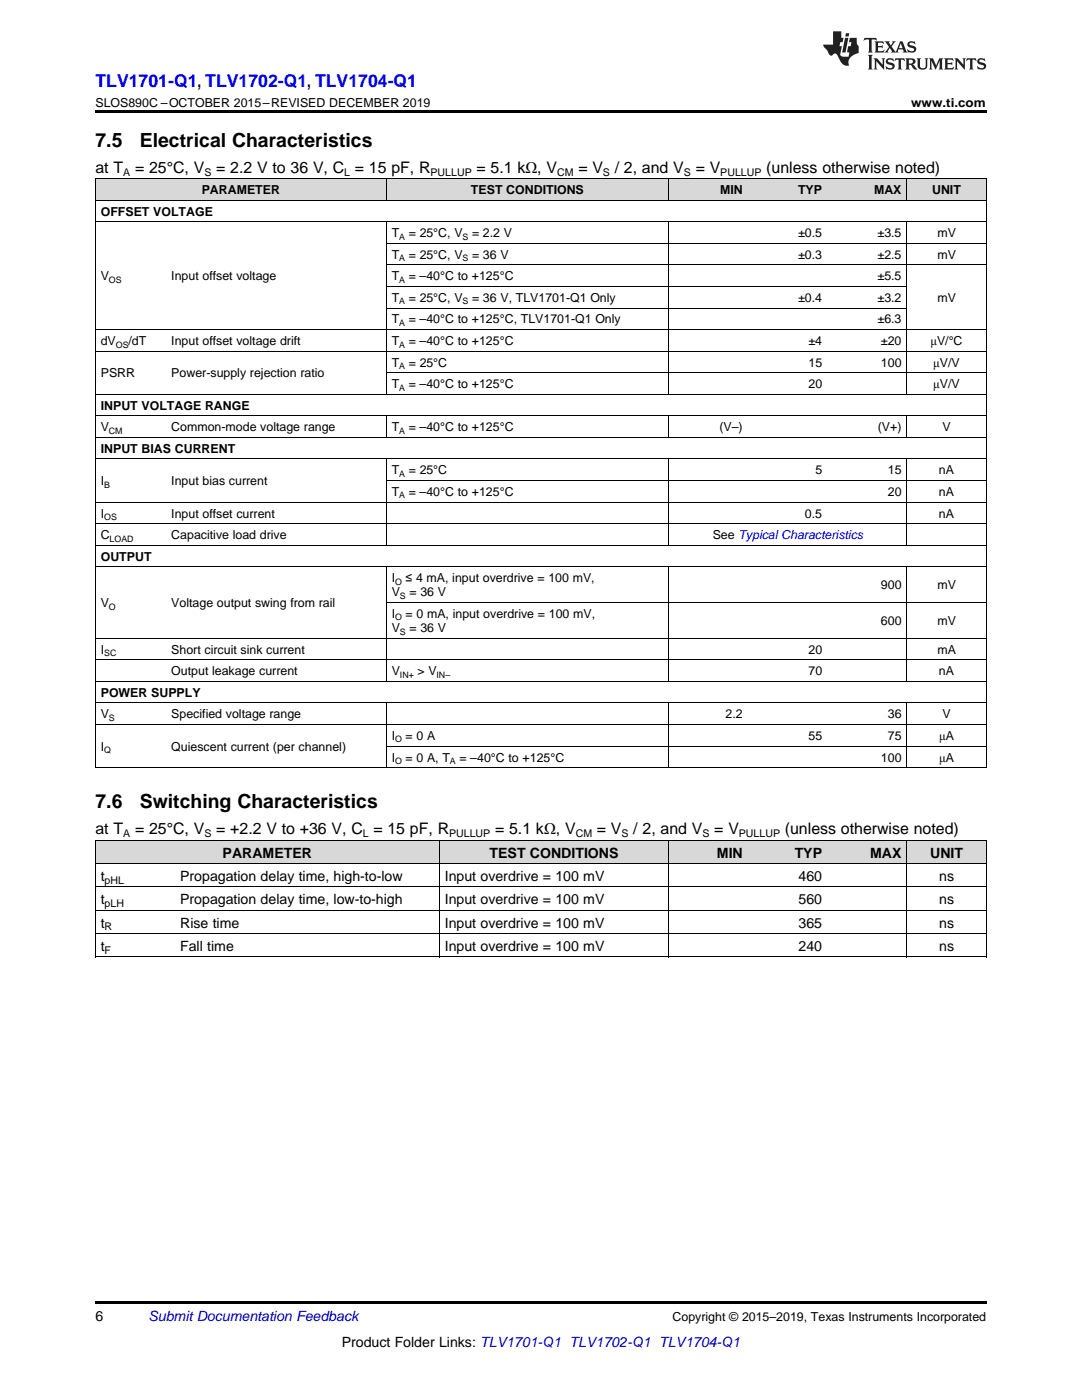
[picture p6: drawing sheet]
<svg xmlns="http://www.w3.org/2000/svg" width="216mm" height="279mm" viewBox="0 0 216 279" stroke-linecap="round" stroke-linejoin="round" font-family="sans-serif">
<defs><g id="words">
<g font-size="3.9">
<text x="19" y="29.3">7.5</text>
<text x="27.9" y="29.3">Electrical Characteristics</text>
<text x="19" y="161.3">7.6</text>
<text x="27.9" y="161.3">Switching Characteristics</text>
</g>
<text font-size="3.5" fill="#00f" x="19" y="17.3">TLV1701-Q1, TLV1702-Q1, TLV1704-Q1</text>
<g font-size="3.2">
<text x="19" y="34.4">at T</text>
<text x="27" y="34.4">= 25°C, V</text>
<text x="43.1" y="34.4">= 2.2 V to 36 V, C = 15 pF, R</text>
<text x="95.1" y="34.4">= 5.1 kΩ, V</text>
<text x="115.4" y="34.4">= V</text>
<text x="122.7" y="34.4">/ 2, and V</text>
<text x="138.8" y="34.4">= V</text>
<text x="152.9" y="34.4">(unless otherwise noted)</text>
<text x="19" y="166.5">at T</text>
<text x="27" y="166.5">= 25°C, V</text>
<text x="43.1" y="166.5">= +2.2 V to +36 V, C = 15 pF, R</text>
<text x="98.8" y="166.5">= 5.1 kΩ, V</text>
<text x="119.1" y="166.5">= V</text>
<text x="126.4" y="166.5">/ 2, and V</text>
<text x="142.5" y="166.5">= V</text>
<text x="156.6" y="166.5">(unless otherwise noted)</text>
</g>
<g font-size="2.8">
<text x="44.4" y="171.1">PARAMETER</text>
<text x="97.7" y="171.1">TEST CONDITIONS</text>
<text x="143.1" y="171.1">MIN</text>
<text x="158.6" y="171.1">TYP</text>
<text x="173.6" y="171.1">MAX</text>
<text x="185.6" y="171.1">UNIT</text>
<text x="20.1" y="175.8">t</text>
<text x="35.9" y="175.8">Propagation delay time, high-to-low</text>
<text x="88.8" y="175.8">Input overdrive = 100 mV</text>
<text x="159.3" y="175.8">460</text>
<text x="187.4" y="175.8">ns</text>
<text x="20.1" y="180.4">t</text>
<text x="20.1" y="185.1">t</text>
<text x="35.9" y="180.4">Propagation delay time, low-to-high</text>
<text x="35.9" y="185.1">Rise time</text>
<text x="88.8" y="180.4">Input overdrive = 100 mV</text>
<text x="88.8" y="185.1">Input overdrive = 100 mV</text>
<text x="159.3" y="180.4">560</text>
<text x="159.3" y="185.1">365</text>
<text x="187.4" y="180.4">ns</text>
<text x="187.4" y="185.1">ns</text>
<text x="20.1" y="189.8">t</text>
<text x="35.9" y="189.8">Fall time</text>
<text x="88.8" y="189.8">Input overdrive = 100 mV</text>
<text x="159.3" y="189.8">240</text>
<text x="187.4" y="189.8">ns</text>
<text x="19" y="263.6">6</text>
<text x="68.2" y="268.9">Product Folder Links: TLV1701-Q1 TLV1702-Q1 TLV1704-Q1</text>
</g>
<text font-size="2.8" fill="#0000c8" x="29.6" y="263.6">Submit Documentation Feedback</text>
<g font-size="2.5">
<text x="19" y="21.4">SLOS890C –OCTOBER 2015–REVISED DECEMBER 2019</text>
<text x="181.8" y="21.4">www.ti.com</text>
<text x="40.3" y="38.7">PARAMETER</text>
<text x="94" y="38.7">TEST CONDITIONS</text>
<text x="143.7" y="38.7">MIN</text>
<text x="159.2" y="38.7">TYP</text>
<text x="174.4" y="38.7">MAX</text>
<text x="186" y="38.7">UNIT</text>
<text x="20.1" y="43">OFFSET VOLTAGE</text>
<text x="78.2" y="47.3">T</text>
<text x="81.6" y="47.3">= 25°C, V</text>
<text x="94.2" y="47.3">= 2.2 V</text>
<text x="159.3" y="47.3">±0.5</text>
<text x="175.1" y="47.3">±3.5</text>
<text x="187" y="47.3">mV</text>
<text x="78.2" y="51.6">T</text>
<text x="81.6" y="51.6">= 25°C, V</text>
<text x="94.2" y="51.6">= 36 V</text>
<text x="159.3" y="51.6">±0.3</text>
<text x="175.1" y="51.6">±2.5</text>
<text x="187" y="51.6">mV</text>
<text x="20.1" y="56">V</text>
<text x="34.2" y="56">Input offset voltage</text>
<text x="78.2" y="56">T</text>
<text x="81.6" y="56">= –40°C to +125°C</text>
<text x="175.1" y="56">±5.5</text>
<text x="78.2" y="60.3">T</text>
<text x="78.2" y="64.6">T</text>
<text x="81.6" y="60.3">= 25°C, V</text>
<text x="81.6" y="64.6">= –40°C to +125°C, TLV1701-Q1 Only</text>
<text x="94.2" y="60.3">= 36 V, TLV1701-Q1 Only</text>
<text x="159.3" y="60.3">±0.4</text>
<text x="175.1" y="60.3">±3.2</text>
<text x="175.1" y="64.6">±6.3</text>
<text x="187" y="60.3">mV</text>
<text x="20.1" y="68.9">dV</text>
<text x="25.7" y="68.9">/dT</text>
<text x="34.2" y="68.9">Input offset voltage drift</text>
<text x="78.2" y="68.9">T</text>
<text x="81.6" y="68.9">= –40°C to +125°C</text>
<text x="161.3" y="68.9">±4</text>
<text x="175.8" y="68.9">±20</text>
<text x="185.7" y="68.9">μV/°C</text>
<text x="20.1" y="75.3">PSRR</text>
<text x="34.2" y="75.3">Power-supply rejection ratio</text>
<text x="78.2" y="73.2">T</text>
<text x="78.2" y="77.5">T</text>
<text x="81.6" y="73.2">= 25°C</text>
<text x="81.6" y="77.5">= –40°C to +125°C</text>
<text x="161.3" y="73.2">15</text>
<text x="161.3" y="77.5">20</text>
<text x="175.8" y="73.2">100</text>
<text x="186.2" y="73.2">μV/V</text>
<text x="186.2" y="77.5">μV/V</text>
<text x="20.1" y="81.8">INPUT VOLTAGE RANGE</text>
<text x="20.1" y="86.1">V</text>
<text x="34.2" y="86.1">Common-mode voltage range</text>
<text x="78.2" y="86.1">T</text>
<text x="81.6" y="86.1">= –40°C to +125°C</text>
<text x="143.5" y="86.1">(V–)</text>
<text x="175.2" y="86.1">(V+)</text>
<text x="188.1" y="86.1">V</text>
<text x="20.1" y="90.4">INPUT BIAS CURRENT</text>
<text x="78.2" y="94.7">T</text>
<text x="81.6" y="94.7">= 25°C</text>
<text x="162.7" y="94.7">5</text>
<text x="177.2" y="94.7">15</text>
<text x="187.4" y="94.7">nA</text>
<text x="20.1" y="96.8">I</text>
<text x="34.2" y="96.8">Input bias current</text>
<text x="78.2" y="99">T</text>
<text x="81.6" y="99">= –40°C to +125°C</text>
<text x="177.2" y="99">20</text>
<text x="187.4" y="99">nA</text>
<text x="20.1" y="103.3">I</text>
<text x="20.1" y="107.6">C</text>
<text x="34.2" y="103.3">Input offset current</text>
<text x="34.2" y="107.6">Capacitive load drive</text>
<text x="142.2" y="107.6">See Typical Characteristics</text>
<text x="160.6" y="103.3">0.5</text>
<text x="187.4" y="103.3">nA</text>
<text x="20.1" y="111.9">OUTPUT</text>
<text x="78.2" y="116.2">I</text>
<text x="78.2" y="119">V</text>
<text x="80.9" y="116.2">≤ 4 mA, input overdrive = 100 mV,</text>
<text x="81.7" y="119">= 36 V</text>
<text x="175.8" y="117.6">900</text>
<text x="187" y="117.6">mV</text>
<text x="20.1" y="121.2">V</text>
<text x="34.2" y="121.2">Voltage output swing from rail</text>
<text x="78.2" y="123.3">I</text>
<text x="80.9" y="123.3">= 0 mA, input overdrive = 100 mV,</text>
<text x="175.8" y="124.7">600</text>
<text x="187" y="124.7">mV</text>
<text x="20.1" y="130.5">I</text>
<text x="34.2" y="130.5">Short circuit sink current</text>
<text x="78.2" y="126.2">V</text>
<text x="81.7" y="126.2">= 36 V</text>
<text x="161.3" y="130.5">20</text>
<text x="187" y="130.5">mA</text>
<text x="34.2" y="134.8">Output leakage current</text>
<text x="78.2" y="134.8">V</text>
<text x="83.3" y="134.8">&gt; V</text>
<text x="161.3" y="134.8">70</text>
<text x="187.4" y="134.8">nA</text>
<text x="20.1" y="139.1">POWER SUPPLY</text>
<text x="20.1" y="143.4">V</text>
<text x="34.2" y="143.4">Specified voltage range</text>
<text x="144.8" y="143.4">2.2</text>
<text x="177.2" y="143.4">36</text>
<text x="188.1" y="143.4">V</text>
<text x="20.1" y="149.8">I</text>
<text x="34.2" y="149.8">Quiescent current (per channel)</text>
<text x="78.2" y="147.7">I</text>
<text x="80.9" y="147.7">= 0 A</text>
<text x="161.3" y="147.7">55</text>
<text x="177.2" y="147.7">75</text>
<text x="187.4" y="147.7">μA</text>
<text x="78.2" y="152">I</text>
<text x="80.9" y="152">= 0 A, T</text>
<text x="91.7" y="152">= –40°C to +125°C</text>
<text x="175.8" y="152">100</text>
<text x="187.4" y="152">μA</text>
<text x="134.2" y="263.6">Copyright © 2015–2019, Texas Instruments Incorporated</text>
</g>
<g font-size="2.1">
<text x="24.6" y="35.1">A</text>
<text x="40.8" y="35.1">S</text>
<text x="68.7" y="35.1">L</text>
<text x="85.9" y="35.1">PULLUP</text>
<text x="111.2" y="35.1">CM</text>
<text x="120.3" y="35.1">S</text>
<text x="136.5" y="35.1">S</text>
<text x="143.7" y="35.1">PULLUP</text>
<text x="24.6" y="167.1">A</text>
<text x="40.8" y="167.1">S</text>
<text x="72.4" y="167.1">L</text>
<text x="89.6" y="167.1">PULLUP</text>
<text x="114.9" y="167.1">CM</text>
<text x="124" y="167.1">S</text>
<text x="140.2" y="167.1">S</text>
<text x="147.4" y="167.1">PULLUP</text>
<text x="20.9" y="176.4">pHL</text>
<text x="20.9" y="181">pLH</text>
<text x="20.9" y="185.7">R</text>
<text x="20.9" y="190.3">F</text>
</g>
<g font-size="1.8">
<text x="79.7" y="47.8">A</text>
<text x="92.3" y="47.8">S</text>
<text x="79.7" y="52.1">A</text>
<text x="92.3" y="52.1">S</text>
<text x="21.7" y="56.4">OS</text>
<text x="79.7" y="56.4">A</text>
<text x="79.7" y="60.7">A</text>
<text x="79.7" y="65.1">A</text>
<text x="92.3" y="60.7">S</text>
<text x="23.1" y="69.4">OS</text>
<text x="79.7" y="69.4">A</text>
<text x="79.7" y="73.7">A</text>
<text x="79.7" y="78">A</text>
<text x="21.7" y="86.6">CM</text>
<text x="79.7" y="86.6">A</text>
<text x="79.7" y="95.2">A</text>
<text x="20.8" y="97.3">B</text>
<text x="79.7" y="99.5">A</text>
<text x="20.8" y="103.8">OS</text>
<text x="21.9" y="108.1">LOAD</text>
<text x="78.8" y="116.7">O</text>
<text x="79.8" y="119.5">S</text>
<text x="21.7" y="121.7">O</text>
<text x="78.8" y="123.8">O</text>
<text x="20.8" y="131">SC</text>
<text x="79.8" y="126.6">S</text>
<text x="79.8" y="135.3">IN+</text>
<text x="87.1" y="135.3">IN–</text>
<text x="21.7" y="143.9">S</text>
<text x="78.8" y="148.2">O</text>
<text x="20.8" y="150.3">Q</text>
<text x="78.8" y="152.5">O</text>
<text x="89.8" y="152.5">A</text>
</g>
</g></defs>
<g fill="#d8d8d8">
<path d="M19 167.7h15.9v4.7h-15.9z"/>
<path d="M34.9 167.7h52.8v4.7h-52.8z"/>
<path d="M87.7 167.7h45.8v4.7h-45.8z"/>
<path d="M133.5 167.7h15.8v4.7h-15.8z"/>
<path d="M149.3 167.7h15.8v4.7h-15.8z"/>
<path d="M165.1 167.7h15.9v4.7h-15.9z"/>
<path d="M181 167.7h15.8v4.7h-15.8z"/>
<path d="M19 35.7h14.1v4.3h-14.1z"/>
<path d="M33.1 35.7h29.9v4.3h-29.9z"/>
<path d="M63 35.7h14.1v4.3h-14.1z"/>
<path d="M77.1 35.7h56.4v4.3h-56.4z"/>
<path d="M133.5 35.7h15.8v4.3h-15.8z"/>
<path d="M149.3 35.7h15.8v4.3h-15.8z"/>
<path d="M165.1 35.7h15.9v4.3h-15.9z"/>
<path d="M181 35.7h15.8v4.3h-15.8z"/>
</g>
<g fill="#000">
<path d="M19 22h177.8v.5h-177.8zM19 153.2h.2zM62.9 153.2h.1zM77 153.2h.1zM133.3 153.2h.2zM149.2 153.2h.1zM165 153.2h.1zM180.9 153.2h.1zM196.7 153.2h.1zM19 191h.2zM87.6 191h.1zM133.3 191h.2z"/>
<path d="M180.9 191h.1zM196.7 191h.1zM19 259.7h177.8v.5h-177.8z"/>
</g>
<g fill="none" stroke="#000" stroke-width=".2">
<path d="M19 40h177.8M19 35.6h177.8M19.1 35.7v117.5M77.1 35.7v4.3M133.4 35.7v4.3M180.9 35.7v4.3M196.8 35.7v117.5M19 44.3h177.8M77.1 44.3v34.4M77.1 57.2h103.9M77.1 52.9h119.7M77.1 48.6h119.7"/>
<path d="M133.4 44.3v34.4M180.9 44.3v34.4M19 78.7h177.8M19 70.1h177.8M19 65.8h177.8M77.1 74.4h119.7M77.1 61.5h103.9M19 91.6h177.8M19 87.3h177.8M19 83h177.8M77.1 83v4.3M77.1 91.6v17.3"/>
<path d="M77.1 95.9h119.7M133.4 83v4.3M133.4 91.6v17.3M180.9 83v4.3M180.9 91.6v17.3M19 113.1h177.8M19 108.8h177.8M19 104.5h177.8M19 100.2h177.8M77.1 113.1v22.9M133.4 113.1v22.9M180.9 113.1v22.9"/>
<path d="M19 136h177.8M19 131.7h177.8M19 127.4h177.8M77.1 120.2h119.7M19 153.2h177.8M19 144.6h177.8M19 140.3h177.8M77.1 140.3v12.9M77.1 148.9h119.7M133.4 140.3v12.9M180.9 140.3v12.9M19 177h177.8"/>
<path d="M19 172.3h177.8M19 167.7h177.8M19.1 167.7v23.3M87.6 167.7v23.3M133.4 167.7v23.3M180.9 167.7v23.3M196.8 167.7v23.3M19 191h177.8M19 186.3h177.8M19 181.7h177.8"/>
</g>
<g fill="#231f20">
<path d="M172.5 7.6l-.1 .5 .4-.2h.6v.1v2.1l-.2 .4h.9l-.2-.4v-2.1l.1-.1h.5l.5 .2-.2-.5zM174.5 8.3l.2 .3v1.5l-.2 .4h1.8l.2-.6a1.04 1.04 0 0 1-1.3 .2v-.7h.6l.3 .2v-.6l-.3 .2h-.6v-.6l.8-.1 .4 .3-.2-.5zM176.5 8.3l.9 1.1-.9 1.1h.8l-.2-.2 .4-.7 .5 .7-.2 .2h1.5l-.2-.2 .2-.4h.9l.1 .4-.2 .2h1l-.3-.3-.7-1.9h-.5l-.9 2-.8-1 .9-1h-.8l.1 .3-.4 .5-.3-.6 .1-.2zM179.7 8.6l.4 1h-.7zM181.3 8.4a.63 .63 0 0 0-.2 .7 .63 .63 0 0 0 .6 .4l.6 .2 .1 .2a.75 .75 0 0 1-.7 .4 .75 .75 0 0 1-.6-.5l.1 .7 .1-.1a1.11 1.11 0 0 0 1.5-.6 1.13 1.13 0 0 0-1.2-.8l-.1-.4a1.04 1.04 0 0 1 1.2 .2l-.2-.5-.2 .1-.4-.2zM173.2 10.9l.2 .4v2.2l-.2 .4h1l-.3-.4v-2.2l.3-.4zM174.3 11.6l.3 .4v1.5l-.3 .4h.8l-.2-.4v-1.3l1.5 1.7v-1.9l.2-.4h-.7l.2 .4v.9l-1.1-1.3zM177 11.8a.62 .62 0 0 0-.2 .7 .62 .62 0 0 0 .6 .4l.6 .1 .1 .3a.76 .76 0 0 1-.7 .3 .76 .76 0 0 1-.7-.4l.2 .7 .1-.1a1.11 1.11 0 0 0 1.5-.6 1.13 1.13 0 0 0-1.2-.8l-.1-.4a1.04 1.04 0 0 1 1.2 .2l-.2-.6-.2 .1-.5-.1zM178.7 11.6l-.2 .6a.61 .61 0 0 1 .8-.3v1.6l-.2 .4h.9l-.2-.4v-1.6a.63 .63 0 0 1 .7 .3l-.1-.6zM180.6 11.6l.3 .4v1.5l-.3 .4h1l-.2-.2-.1-.8 .6 .2a.76 .76 0 0 0 1.2 .7l-1-1a.58 .58 0 0 0 .6-.5 .58 .58 0 0 0-.5-.6zM181.4 11.9h.1a.45 .45 0 0 1 .5 .1 .45 .45 0 0 1 .1 .5l-.8 .2zM182.9 11.6l.2 .2a2.17 2.17 0 0 0 .3 1.9 .99 .99 0 0 0 1.6-.6v-1.1l.2-.4h-.7l.2 .2a1.92 1.92 0 0 1-.2 1.8 .6 .6 0 0 1-.9-.5v-1.1l.2-.4zM185.4 11.6l.2 .4v1.5l-.2 .4h.7l-.2-.4v-1.4l.8 1.8 .8-1.8v1.4l-.2 .4h.9l-.2-.4v-1.5l.2-.4h-.8l-.6 1.5-.6-1.5zM188.4 11.6l.2 .4v1.5l-.2 .4h1.8l.1-.6a1.04 1.04 0 0 1-1.2 .1v-.6h.5l.4 .2v-.6l-.4 .2h-.5v-.7h.8l.3 .3-.1-.6zM190.5 11.6l.2 .4v1.5l-.2 .4h.7l-.2-.4v-1.3l1.5 1.7v-1.9l.2-.4h-.7l.2 .4v.9l-1.1-1.3zM192.9 11.6l-.1 .6a.61 .61 0 0 1 .7-.3l.1 1.6-.3 .4h1l-.3-.4 .1-1.6a.63 .63 0 0 1 .7 .3l-.1-.6zM195.2 11.8a.62 .62 0 0 0-.2 .7 .62 .62 0 0 0 .6 .4l.6 .1 .1 .3a.76 .76 0 0 1-.7 .3 .76 .76 0 0 1-.6-.4l.1 .7 .1-.1a1.11 1.11 0 0 0 1.6-.6 1.13 1.13 0 0 0-1.3-.8l-.1-.4a1.04 1.04 0 0 1 1.2 .2l-.1-.6-.2 .1-.5-.1z"/>
<path d="M166.2 6.3v2.6h-1.9v.4l.8 .9a.91 .91 0 0 0 1 .8 .56 .56 0 0 1 .5-.3 .56 .56 0 0 1 .5 .3l.4 .8a1.53 1.53 0 0 0 1.9 1.2 1.54 1.54 0 0 1 1-2.1l.9-.3v-1.4a1.52 1.52 0 0 1-.4-1.6h-1.3l-.2 .8h.5l-.2 .8h-.5l-.1 1v.2l.4 .1-.2 .8a1.93 1.93 0 0 1-1.6-.3l.3-1.8h-.5l.2-.8h.4l.2-.8h-.4v-1.3zM168.6 7.6l-.6 2.9h.7l.6-2.9zM168.8 6.6l-.1 .7h.6l.2-.7z"/>
</g>
<use href="#words"/>
</svg>
